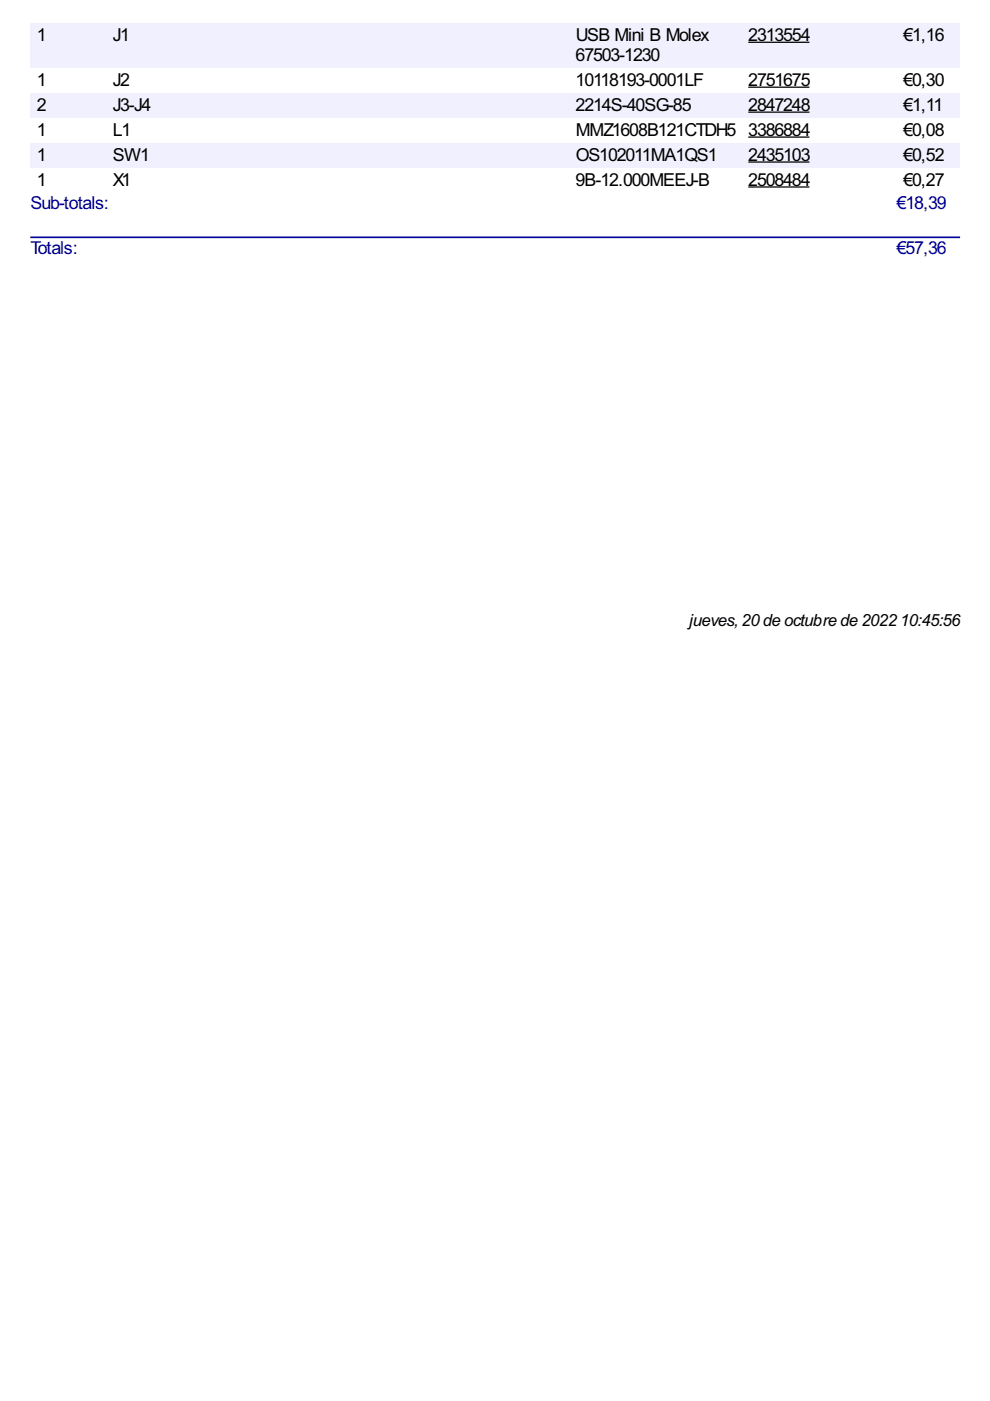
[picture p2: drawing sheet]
<svg xmlns="http://www.w3.org/2000/svg" width="210mm" height="297mm" viewBox="0 0 210 297" stroke-linecap="round" stroke-linejoin="round" font-family="sans-serif">
<defs><g id="words">
<g font-size="4.2">
<text x="7.8" y="8.7">1</text>
<text x="23.9" y="8.7">J1</text>
<text x="122.1" y="8.7">USB Mini B Molex</text>
<text x="158.7" y="8.7">2313554</text>
<text x="191.6" y="8.7">€1,16</text>
<text x="122" y="12.9">67503-1230</text>
<text x="7.8" y="18.2">1</text>
<text x="7.8" y="23.5">2</text>
<text x="23.9" y="18.2">J2</text>
<text x="23.9" y="23.5">J3-J4</text>
<text x="122" y="18.2">10118193-0001LF</text>
<text x="122" y="23.5">2214S-40SG-85</text>
<text x="158.7" y="18.2">2751675</text>
<text x="158.7" y="23.5">2847248</text>
<text x="191.6" y="18.2">€0,30</text>
<text x="191.6" y="23.5">€1,11</text>
<text x="7.8" y="28.8">1</text>
<text x="23.9" y="28.8">L1</text>
<text x="122.1" y="28.8">MMZ1608B121CTDH5</text>
<text x="158.7" y="28.8">3386884</text>
<text x="191.6" y="28.8">€0,08</text>
<text x="7.8" y="34.1">1</text>
<text x="23.9" y="34.1">SW1</text>
<text x="122.1" y="34.1">OS102011MA1QS1</text>
<text x="158.7" y="34.1">2435103</text>
<text x="191.6" y="34.1">€0,52</text>
<text x="7.8" y="39.4">1</text>
<text x="23.9" y="39.4">X1</text>
<text x="122" y="39.4">9B-12.000MEEJ-B</text>
<text x="158.7" y="39.4">2508484</text>
<text x="191.6" y="39.4">€0,27</text>
</g>
<g font-size="4.2" fill="#009">
<text x="6.5" y="44.3">Sub-totals:</text>
<text x="190.1" y="44.3">€18,39</text>
<text x="6.5" y="53.9">Totals:</text>
<text x="190.1" y="53.9">€57,36</text>
</g>
<text font-size="4" x="146.1" y="132.7">jueves,20de octubre de 202210:45:56</text>
</g></defs>
<g fill="#f0f0fe">
<path d="M6.4 4.9h16.1v9.5h-16.1z"/>
<path d="M7.7 5h1.8v4.3h-1.8z"/>
<path d="M22.5 4.9h98.1v9.5h-98.1z"/>
<path d="M23.8 5h3.5v4.3h-3.5z"/>
<path d="M120.6 4.9h36.6v9.5h-36.6z"/>
<path d="M122 5h28.3v4.3h-28.3z"/>
<path d="M122 9.3h17.7v4.2h-17.7z"/>
<path d="M157.2 4.9h33v9.5h-33z"/>
<path d="M158.5 5h13v4.3h-13z"/>
</g>
<path d="M158.7 9h12.9" fill="none" stroke="#000" stroke-width=".26"/>
<g fill="#f0f0fe">
<path d="M190.2 4.9h13.4v9.5h-13.4z"/>
<path d="M191.4 5h8.4v4.3h-8.4z"/>
</g>
<path d="M158.7 18.5h12.9" fill="none" stroke="#000" stroke-width=".26"/>
<g fill="#f0f0fe">
<path d="M6.4 19.7h16.1v5.3h-16.1z"/>
<path d="M7.7 19.8h1.8v4.3h-1.8z"/>
<path d="M22.5 19.7h98.1v5.3h-98.1z"/>
<path d="M23.8 19.8h8v4.3h-8z"/>
<path d="M120.6 19.7h36.6v5.3h-36.6z"/>
<path d="M122 19.8h24.4v4.3h-24.4z"/>
<path d="M157.2 19.7h33v5.3h-33z"/>
<path d="M158.5 19.8h13v4.3h-13z"/>
</g>
<path d="M158.7 23.8h12.9" fill="none" stroke="#000" stroke-width=".26"/>
<g fill="#f0f0fe">
<path d="M190.2 19.7h13.4v5.3h-13.4z"/>
<path d="M191.4 19.8h8.2v4.3h-8.2z"/>
</g>
<path d="M158.7 29.1h12.9" fill="none" stroke="#000" stroke-width=".26"/>
<g fill="#f0f0fe">
<path d="M6.4 30.3h16.1v5.3h-16.1z"/>
<path d="M7.7 30.4h1.8v4.2h-1.8z"/>
<path d="M22.5 30.3h98.1v5.3h-98.1z"/>
<path d="M23.8 30.4h7.7v4.2h-7.7z"/>
<path d="M120.6 30.3h36.6v5.3h-36.6z"/>
<path d="M122 30.4h29.9v4.2h-29.9z"/>
<path d="M157.2 30.3h33v5.3h-33z"/>
<path d="M158.5 30.4h13v4.2h-13z"/>
</g>
<path d="M158.7 34.4h12.9" fill="none" stroke="#000" stroke-width=".26"/>
<g fill="#f0f0fe">
<path d="M190.2 30.3h13.4v5.3h-13.4z"/>
<path d="M191.4 30.4h8.4v4.2h-8.4z"/>
</g>
<path d="M158.7 39.6h12.9" fill="none" stroke="#000" stroke-width=".26"/>
<path d="M6.6 50.3h196.8" fill="none" stroke="#009" stroke-width=".35"/>
<path d="M70 56.1h69.9v69.9h-69.9z" fill-rule="evenodd" fill="#f0f0f0"/>
<path d="M70 56.1h69.9v69.9h-69.9z" fill-rule="evenodd" fill="#fff"/>
<use href="#words"/>
</svg>
